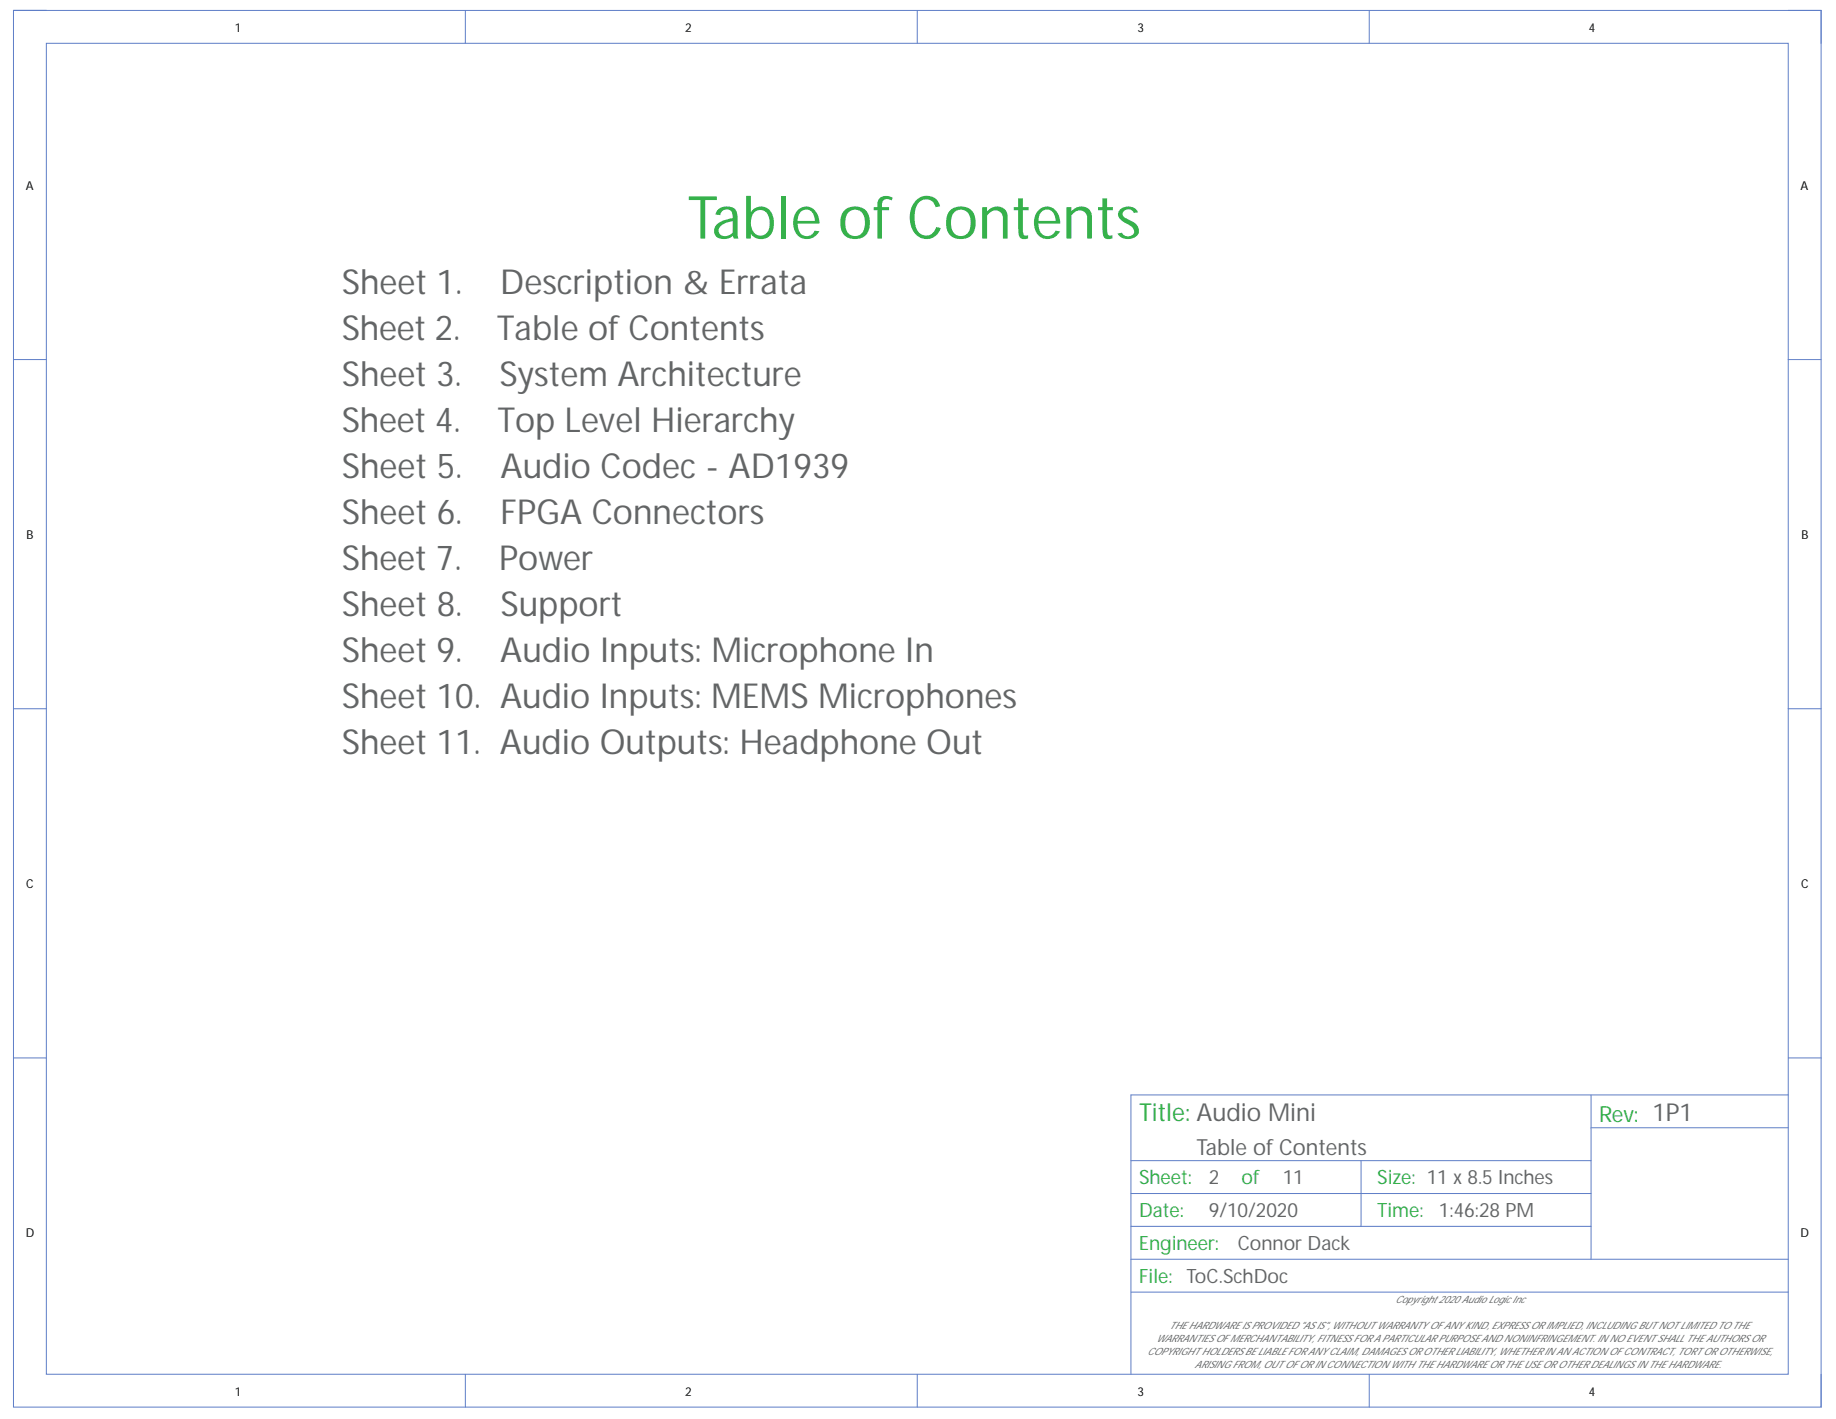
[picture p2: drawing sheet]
<svg xmlns="http://www.w3.org/2000/svg" width="279mm" height="216mm" viewBox="0 0 279 216" stroke-linecap="round" stroke-linejoin="round" font-family="sans-serif">
<defs><g id="words">
<text font-size="9" fill="#36b14b" x="104.6" y="36.3">Table of Contents</text>
<g font-size="5.2" fill="#636566">
<text x="52" y="44.7">Sheet 1.</text>
<text x="76.1" y="44.7">Description &amp; Errata</text>
<text x="52" y="51.8">Sheet 2.</text>
<text x="75.6" y="51.8">Table of Contents</text>
<text x="52" y="58.7">Sheet 3.</text>
<text x="76" y="58.7">System Architecture</text>
<text x="52" y="65.8">Sheet 4.</text>
<text x="75.7" y="65.8">Top Level Hierarchy</text>
<text x="52" y="72.7">Sheet 5.</text>
<text x="76.2" y="72.7">Audio Codec - AD1939</text>
<text x="52" y="79.8">Sheet 6.</text>
<text x="76.2" y="79.8">FPGA Connectors</text>
<text x="52" y="86.7">Sheet 7.</text>
<text x="75.9" y="86.7">Power</text>
<text x="52" y="93.8">Sheet 8.</text>
<text x="76.2" y="93.8">Support</text>
<text x="52" y="100.7">Sheet 9.</text>
<text x="76.1" y="100.7">Audio Inputs: Microphone In</text>
<text x="52" y="107.8">Sheet 10. Audio Inputs: MEMS Microphones</text>
<text x="52" y="114.7">Sheet 11. Audio Outputs: Headphone Out</text>
</g>
<text font-size="3.8" fill="#36b14b" x="173.3" y="170.6">Title: Audio Mini</text>
<text font-size="3.4" fill="#36b14b" x="243.3" y="170.7">Rev: 1P1</text>
<text font-size="3.4" fill="#636566" x="182.1" y="175.7">Table of Contents</text>
<g font-size="3" fill="#36b14b">
<text x="173.3" y="180.2">Sheet:</text>
<text x="173.3" y="185.2">Date:</text>
<text x="189" y="180.2">of</text>
<text x="209.6" y="185.2">Time:</text>
<text x="209.6" y="180.2">Size: 11 x 8.5 Inches</text>
<text x="173.3" y="190.2">Engineer:</text>
<text x="173.3" y="195.2">File:</text>
</g>
<g font-size="3" fill="#636566">
<text x="184" y="180.2">2</text>
<text x="184" y="185.2">9/10/2020</text>
<text x="195.2" y="180.2">11</text>
<text x="219" y="185.2">1:46:28 PM</text>
<text x="188.4" y="190.2">Connor Dack</text>
<text x="180.6" y="195.2">ToC.SchDoc</text>
</g>
<g font-size="1.9">
<text x="35.7" y="4.8">1</text>
<text x="104.3" y="4.8">2</text>
<text x="173.1" y="4.8">3</text>
<text x="241.8" y="4.8">4</text>
<text x="3.9" y="28.9">A</text>
<text x="274" y="28.9">A</text>
<text x="4" y="82">B</text>
<text x="274.1" y="82">B</text>
<text x="4" y="135.2">C</text>
<text x="274.1" y="135.2">C</text>
<text x="3.9" y="188.3">D</text>
<text x="274" y="188.3">D</text>
<text x="35.7" y="212.3">1</text>
<text x="104.3" y="212.3">2</text>
<text x="173.1" y="212.3">3</text>
<text x="241.8" y="212.3">4</text>
</g>
<g font-size="1.5" fill="#636566">
<text x="177.9" y="202.2">THE HARDWARE IS PROVIDED &quot;AS IS&quot;, WITHOUT WARRANTY OF ANY KIND, EXPRESS OR IMPLIED, INCLUDING BUT NOT LIMITED TO THE</text>
<text x="212.3" y="198.2">Copyright 2020Audio LogicInc</text>
<text x="174.6" y="206.2">COPYRIGHT HOLDERS BE LIABLE FOR ANY CLAIM, DAMAGES OR OTHER LIABILITY, WHETHER IN AN ACTION OF CONTRACT, TORT OR OTHERWISE,</text>
<text x="175.9" y="204.2">WARRANTIES OF MERCHANTABILITY, FITNESS FOR A PARTICULAR PURPOSE AND NONINFRINGEMENT. IN NO EVENT SHALL THE AUTHORS OR</text>
<text x="181.8" y="208.2">ARISING FROM, OUT OF OR IN CONNECTION WITH THE HARDWARE OR THE USE OR OTHER DEALINGS IN THE HARDWARE.</text>
</g>
</g></defs>
<path d="M2.1 1.6h275v212.5h-275z" fill="none" stroke="#5e7ec7" stroke-width=".15"/>
<path d="M7.1 6.6h265v202.5h-265z" fill-rule="evenodd" fill="#fff"/>
<g fill="none" stroke="#5e7ec7" stroke-width=".15">
<path d="M2 1.6h5M7.1 6.6h265v202.5h-265zM70.8 1.6v5M139.6 1.6v5M208.4 1.6v5M272.1 1.6h5v5M2 54.7h5M272.1 54.7h5M2 107.8h5M272.1 107.8h5M2 161h5M172.1 176.6h70"/>
<path d="M207.1 176.6v10M242.1 171.6h30M242.1 166.6v25M272.1 161h5M272.1 166.6h-100v42.5M172.1 181.6h70M172.1 186.6h70M172.1 191.6h100M172.1 196.6h100M70.8 209.1v5M139.6 209.1v5M208.4 209.1v5"/>
<path d="M277.1 209.1v5"/>
</g>
<use href="#words"/>
</svg>
